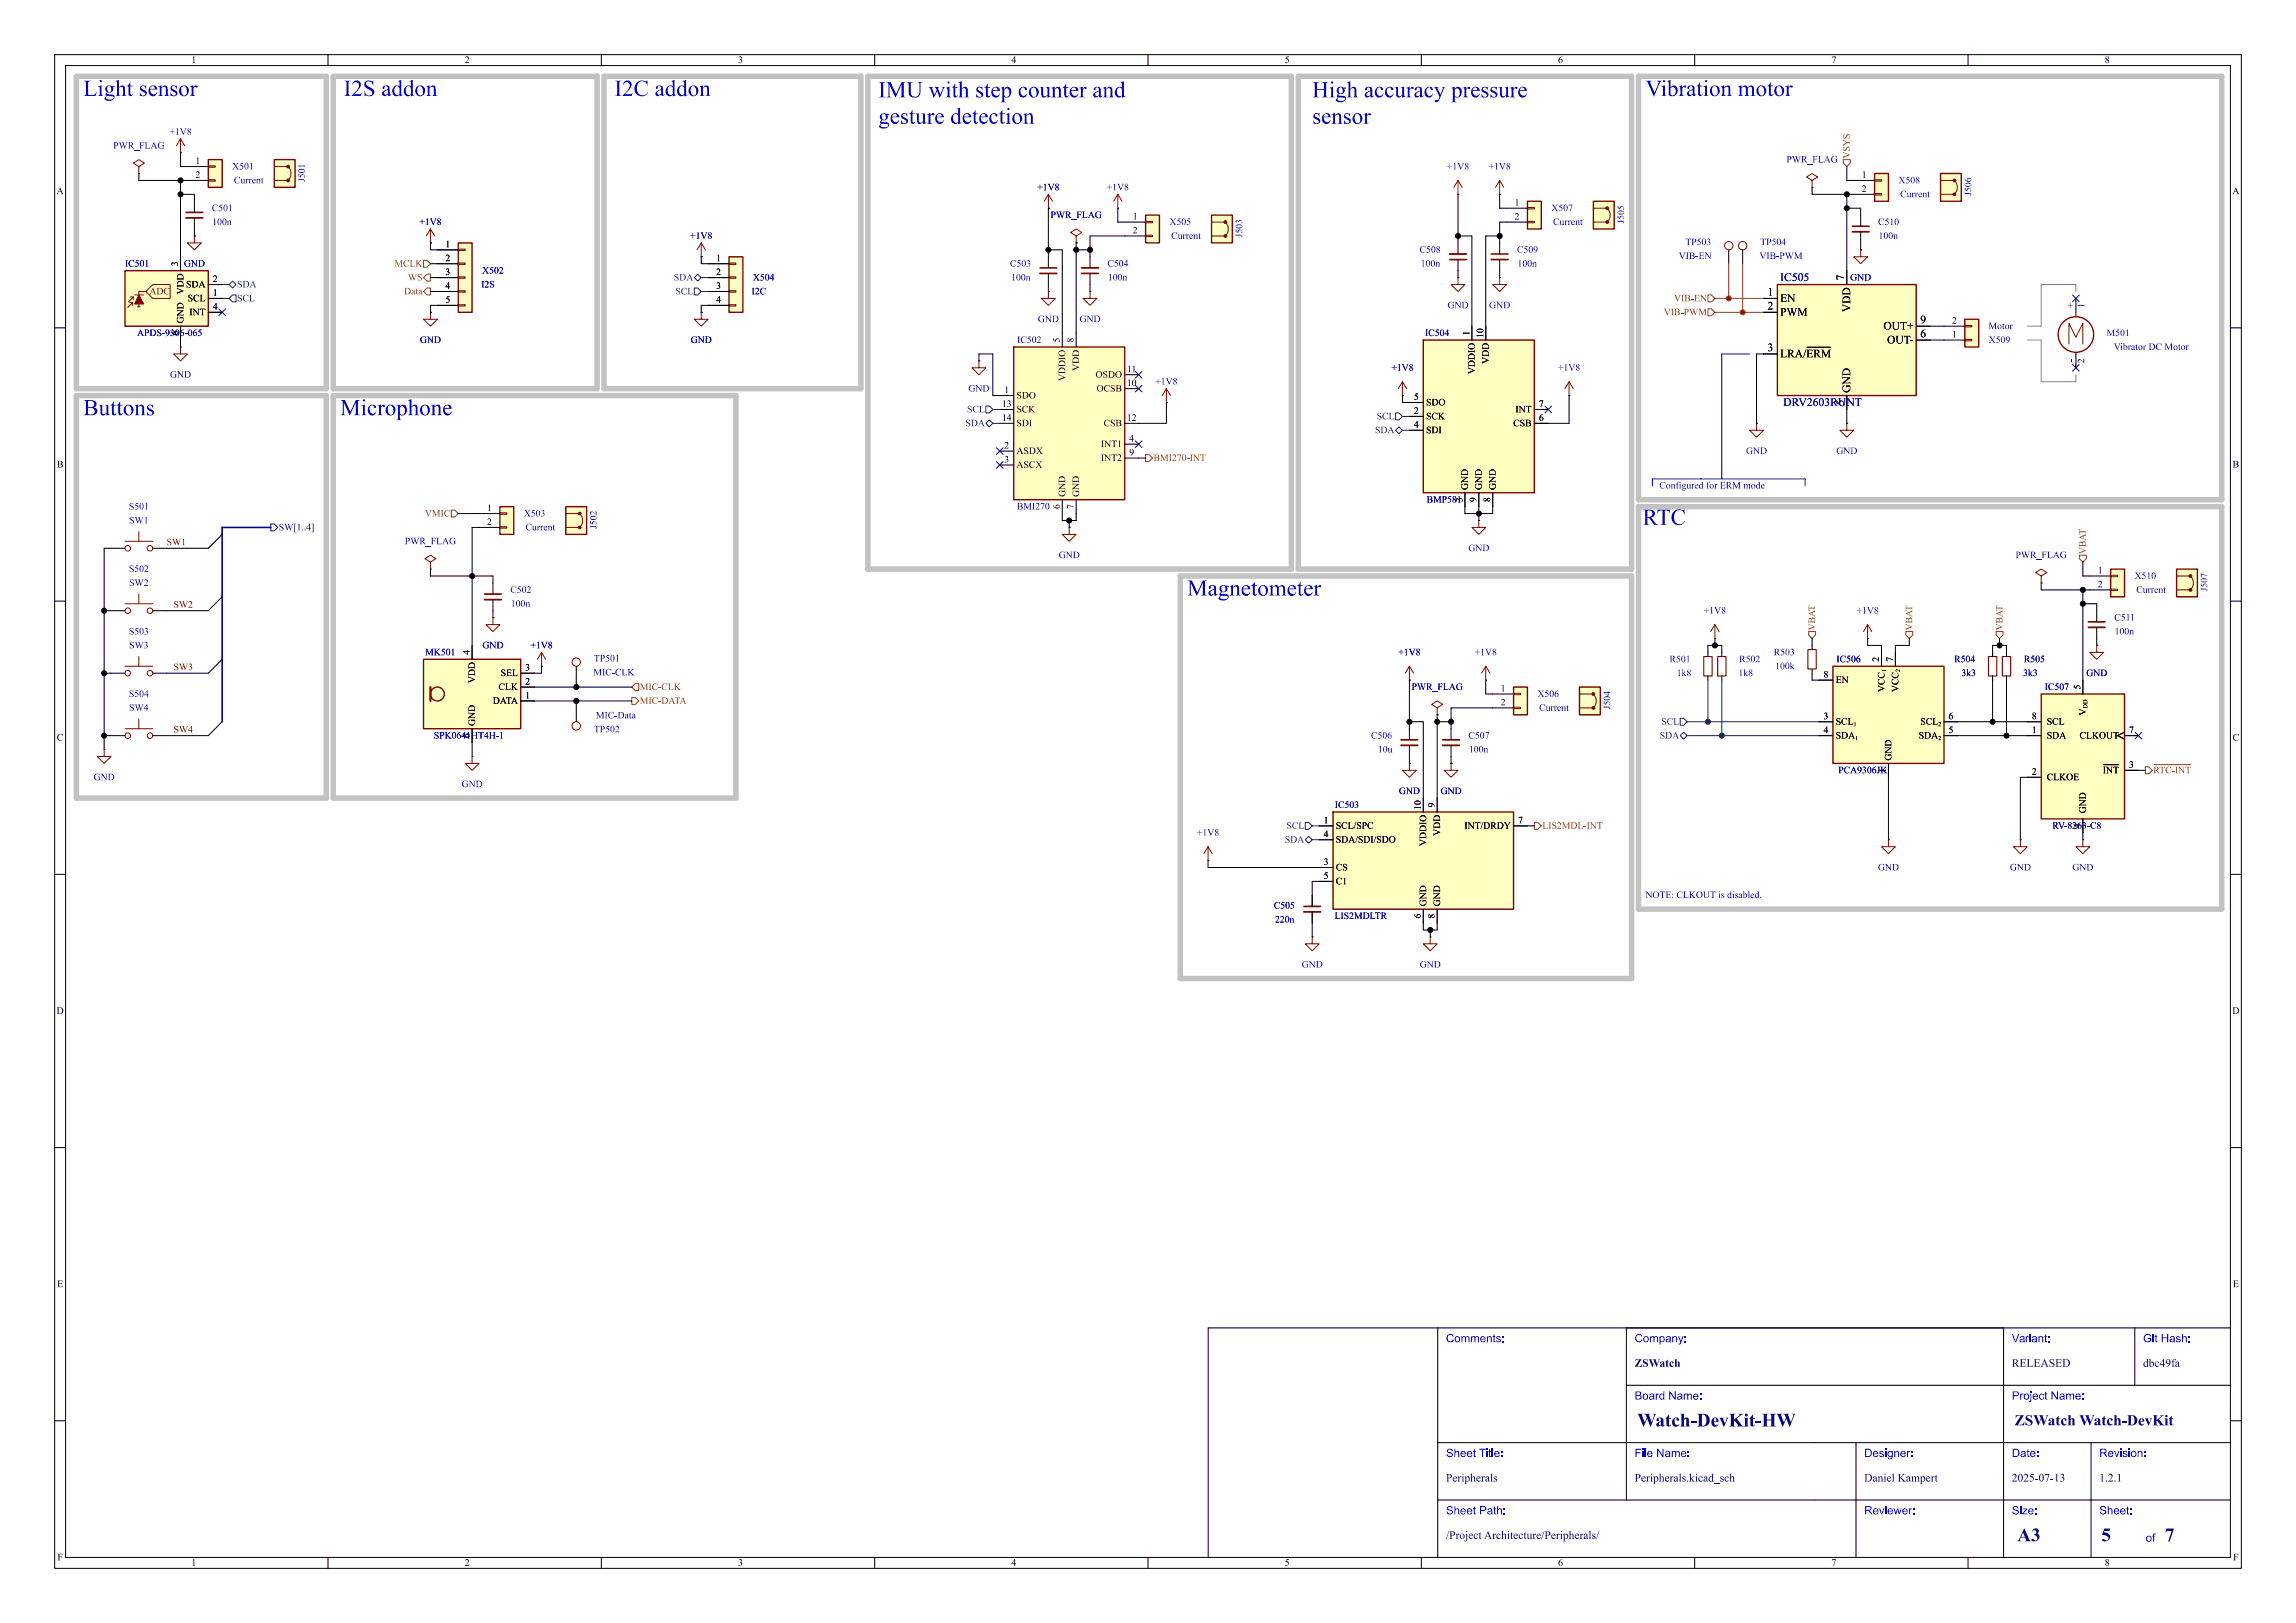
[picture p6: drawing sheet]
<svg xmlns="http://www.w3.org/2000/svg" width="420mm" height="297mm" viewBox="0 0 420 297" stroke-linecap="round" stroke-linejoin="round" font-family="sans-serif">
<defs><g id="words">
<g font-size="4.2" fill="#0000c2">
<text x="15.2" y="18.1">Light sensor</text>
<text x="62.9" y="18.1">I2Saddon</text>
<text x="112.4" y="18.1">I2C addon</text>
<text x="160.7" y="18.3">IMU with stepcounterand</text>
<text x="160.7" y="23.1">gesturedetection</text>
<text x="240" y="18.3">High accuracypressure</text>
<text x="240" y="23.1">sensor</text>
<text x="301" y="18.1">Vibrationmotor</text>
<text x="15.2" y="76.5">Buttons</text>
<text x="62.2" y="76.5">Microphone</text>
<text x="300.5" y="96.6">RTC</text>
<text x="217.2" y="109.5">Magnetometer</text>
</g>
<g font-size="3.5" fill="#00007f">
<text x="299.5" y="261.9">Watch-DevKit-HW</text>
<text x="369" y="282.9">A3</text>
<text x="384.4" y="282.9">5</text>
<text x="396" y="282.9">7</text>
</g>
<text font-size="2.8" fill="#00007f" x="368.5" y="261.6">ZSWatchWatch-DevKit</text>
<g font-size="2.1" fill="#0000c2">
<text x="325.6" y="52">IC505</text>
<text x="326.2" y="74.8">DRV2603RUNT</text>
</g>
<g font-size="2.1">
<text x="337.6" y="51.3" transform="rotate(-90 337.6 51.3)">7</text>
<text x="323.3" y="54.4">1</text>
<text x="323.3" y="56.9">2</text>
<text x="325.6" y="55.8">EN</text>
<text x="325.6" y="58.3">PWM</text>
<text x="339" y="57.1" transform="rotate(-90 339 57.1)">VDD</text>
<text x="351.3" y="59.4">9</text>
<text x="323.3" y="64.5">3</text>
<text x="325.6" y="65.9">LRA/~{ERM}</text>
<text x="344.5" y="60.9">OUT+</text>
<text x="345.2" y="63.4">OUT-</text>
<text x="351.3" y="62">6</text>
<text x="339" y="71.9" transform="rotate(-90 339 71.9)">GND</text>
<text x="337.6" y="74.2" transform="rotate(-90 337.6 74.2)">5</text>
</g>
<g font-size="2.1" fill="#00f">
<text x="264.5" y="246.2">Comments:</text>
<text x="299" y="246.2">Company:</text>
<text x="368" y="246.2">Variant:</text>
<text x="392" y="246.2">Git Hash:</text>
<text x="299" y="256.7">Board Name:</text>
<text x="368" y="256.7">Project Name:</text>
<text x="264.5" y="267.2">Sheet Title:</text>
<text x="299" y="267.2">File Name:</text>
<text x="341" y="267.2">Designer:</text>
<text x="368" y="267.2">Date:</text>
<text x="384" y="267.2">Revision:</text>
<text x="264.5" y="277.7">Sheet Path:</text>
<text x="341" y="277.7">Reviewer:</text>
<text x="368" y="277.7">Size:</text>
<text x="384" y="277.7">Sheet:</text>
<text x="392.5" y="282.7">of</text>
</g>
<g font-size="2.1" fill="#00007f">
<text x="299" y="250.7">ZSWatch</text>
<text x="368" y="250.7">RELEASED</text>
<text x="392" y="250.7">dbc49fa</text>
<text x="264.5" y="271.7">Peripherals</text>
<text x="299" y="271.7">Peripherals.kicad_sch</text>
<text x="341" y="271.7">DanielKampert</text>
<text x="368" y="271.7">2025-07-13</text>
<text x="384" y="271.7">1.2.1</text>
<text x="264.5" y="282.2">/ProjectArchitecture/Peripherals/</text>
</g>
<g font-size="1.8">
<text x="35" y="12">1</text>
<text x="85" y="12">2</text>
<text x="135" y="12">3</text>
<text x="185" y="12">4</text>
<text x="235" y="12">5</text>
<text x="285" y="12">6</text>
<text x="335" y="12">7</text>
<text x="385" y="12">8</text>
<text x="35.8" y="30.2">1</text>
<text x="35.8" y="32.8">2</text>
<text x="340.6" y="32.8">1</text>
<text x="340.6" y="35.3">2</text>
<text x="10.3" y="36">A</text>
<text x="207.2" y="40.4">1</text>
<text x="277.1" y="37.8">1</text>
<text x="277.1" y="40.4">2</text>
<text x="408.3" y="36">A</text>
<text x="81.5" y="45.5">1</text>
<text x="207.2" y="42.9">2</text>
<text x="32.8" y="48.7" transform="rotate(-90 32.8 48.7)">3</text>
<text x="34" y="53.9" transform="rotate(-90 34 53.9)">VDD</text>
<text x="34" y="53.1">SDA</text>
<text x="38.9" y="51.8">2</text>
<text x="81.5" y="48">2</text>
<text x="81.5" y="50.5">3</text>
<text x="81.5" y="53.1">4</text>
<text x="131" y="48">1</text>
<text x="131" y="50.5">2</text>
<text x="131" y="53.1">3</text>
<text x="34" y="59.2" transform="rotate(-90 34 59.2)">GND</text>
<text x="34.3" y="55.6">SCL</text>
<text x="34.6" y="58.1">INT</text>
<text x="38.9" y="54.4">1</text>
<text x="38.9" y="56.9">4</text>
<text x="81.5" y="55.6">5</text>
<text x="131" y="55.6">4</text>
<text x="357.1" y="59.4">2</text>
<text x="379.5" y="56.4" transform="rotate(-90 379.5 56.4)">+</text>
<text x="32.8" y="61.4" transform="rotate(-90 32.8 61.4)">6</text>
<text x="194.1" y="62.7" transform="rotate(-90 194.1 62.7)">5</text>
<text x="196.6" y="62.7" transform="rotate(-90 196.6 62.7)">8</text>
<text x="269" y="61.4" transform="rotate(-90 269 61.4)">1</text>
<text x="271.5" y="61.8" transform="rotate(-90 271.5 61.8)">10</text>
<text x="357.1" y="62">1</text>
<text x="195.3" y="69.7" transform="rotate(-90 195.3 69.7)">VDDIO</text>
<text x="197.8" y="67.9" transform="rotate(-90 197.8 67.9)">VDD</text>
<text x="200.4" y="69.6">OSDO</text>
<text x="206.1" y="70.9">10</text>
<text x="206.2" y="68.3">11</text>
<text x="270.2" y="68.5" transform="rotate(-90 270.2 68.5)">VDDIO</text>
<text x="272.8" y="66.6" transform="rotate(-90 272.8 66.6)">VDD</text>
<text x="379.5" y="66.3" transform="rotate(-90 379.5 66.3)">-</text>
<text x="183.3" y="74.7">13</text>
<text x="183.3" y="77.2">14</text>
<text x="183.7" y="72.1">1</text>
<text x="185.9" y="73.4">SDO</text>
<text x="185.9" y="75.9">SCK</text>
<text x="200.6" y="72.1">OCSB</text>
<text x="206.1" y="77.2">12</text>
<text x="258.6" y="73.4">5</text>
<text x="258.6" y="75.9">2</text>
<text x="260.9" y="74.6">SDO</text>
<text x="260.9" y="77.2">SCK</text>
<text x="277.2" y="75.9">INT</text>
<text x="281.5" y="74.7">7</text>
<text x="281.5" y="77.2">6</text>
<text x="183.7" y="82.3">2</text>
<text x="185.9" y="78.5">SDI</text>
<text x="185.9" y="83.5">ASDX</text>
<text x="201.4" y="82.3">INT1</text>
<text x="201.9" y="78.5">CSB</text>
<text x="206.6" y="81">4</text>
<text x="206.6" y="83.6">9</text>
<text x="258.6" y="78.5">4</text>
<text x="260.9" y="79.7">SDI</text>
<text x="276.8" y="78.5">CSB</text>
<text x="10.4" y="86">B</text>
<text x="183.7" y="84.8">3</text>
<text x="185.9" y="86.1">ASCX</text>
<text x="201.4" y="84.8">INT2</text>
<text x="269" y="89.7" transform="rotate(-90 269 89.7)">GND</text>
<text x="271.5" y="89.7" transform="rotate(-90 271.5 89.7)">GND</text>
<text x="274" y="89.7" transform="rotate(-90 274 89.7)">GND</text>
<text x="408.4" y="86">B</text>
<text x="89.1" y="93.7">1</text>
<text x="194.1" y="93.2" transform="rotate(-90 194.1 93.2)">6</text>
<text x="195.3" y="90.9" transform="rotate(-90 195.3 90.9)">GND</text>
<text x="196.6" y="93.2" transform="rotate(-90 196.6 93.2)">7</text>
<text x="197.8" y="90.9" transform="rotate(-90 197.8 90.9)">GND</text>
<text x="267.7" y="91.9" transform="rotate(-90 267.7 91.9)">3</text>
<text x="270.3" y="91.9" transform="rotate(-90 270.3 91.9)">9</text>
<text x="272.8" y="91.9" transform="rotate(-90 272.8 91.9)">8</text>
<text x="89.1" y="96.3">2</text>
<text x="383.7" y="105.2">1</text>
<text x="383.7" y="107.7">2</text>
<text x="86.1" y="119.8" transform="rotate(-90 86.1 119.8)">4</text>
<text x="87.3" y="125" transform="rotate(-90 87.3 125)">VDD</text>
<text x="91.6" y="124.2">SEL</text>
<text x="96.1" y="122.9">3</text>
<text x="96.1" y="125.5">2</text>
<text x="333.6" y="124.2">8</text>
<text x="335.8" y="125.4">EN</text>
<text x="343.9" y="121.1" transform="rotate(-90 343.9 121.1)">2</text>
<text x="346.5" y="121.1" transform="rotate(-90 346.5 121.1)">7</text>
<text x="90.1" y="129.3">DATA</text>
<text x="91.2" y="126.7">CLK</text>
<text x="96.1" y="128">1</text>
<text x="274.5" y="126.7">1</text>
<text x="274.5" y="129.3">2</text>
<text x="333.6" y="131.8">3</text>
<text x="345.2" y="126.6" transform="rotate(-90 345.2 126.6)">VCC_{1}</text>
<text x="347.7" y="126.6" transform="rotate(-90 347.7 126.6)">VCC_{2}</text>
<text x="356.4" y="131.8">6</text>
<text x="371.7" y="131.8">8</text>
<text x="380.7" y="126.2" transform="rotate(-90 380.7 126.2)">5</text>
<text x="382" y="130.9" transform="rotate(-90 382 130.9)">V_{DD}</text>
<text x="10.4" y="136">C</text>
<text x="86.1" y="135.1" transform="rotate(-90 86.1 135.1)">6</text>
<text x="87.3" y="132.8" transform="rotate(-90 87.3 132.8)">GND</text>
<text x="333.6" y="134.4">4</text>
<text x="335.8" y="133.1">SCL_{1}</text>
<text x="335.8" y="135.6">SDA_{1}</text>
<text x="351" y="135.6">SDA_{2}</text>
<text x="351.3" y="133.1">SCL_{2}</text>
<text x="356.4" y="134.4">5</text>
<text x="371.7" y="134.4">1</text>
<text x="374.4" y="133.1">SCL</text>
<text x="374.4" y="135.6">SDA</text>
<text x="380.4" y="135.6">CLKOUT</text>
<text x="389.4" y="134.4">7</text>
<text x="408.4" y="136">C</text>
<text x="345.2" y="141.4" transform="rotate(-90 345.2 141.4)">1</text>
<text x="346.4" y="139.2" transform="rotate(-90 346.4 139.2)">GND</text>
<text x="371.7" y="142">2</text>
<text x="374.4" y="143.2">CLKOE</text>
<text x="384.6" y="142">~{INT}</text>
<text x="389.4" y="140.7">3</text>
<text x="260.1" y="148.2" transform="rotate(-90 260.1 148.2)">10</text>
<text x="262.6" y="147.8" transform="rotate(-90 262.6 147.8)">9</text>
<text x="382" y="148.8" transform="rotate(-90 382 148.8)">GND</text>
<text x="242.1" y="150.9">1</text>
<text x="242.1" y="153.4">4</text>
<text x="244.3" y="152.1">SCL/SPC</text>
<text x="244.3" y="154.7">SDA/SDI/SDO</text>
<text x="261.3" y="154.8" transform="rotate(-90 261.3 154.8)">VDDIO</text>
<text x="263.9" y="152.9" transform="rotate(-90 263.9 152.9)">VDD</text>
<text x="267.9" y="152.1">INT/DRDY</text>
<text x="277.7" y="150.9">7</text>
<text x="380.7" y="151.6" transform="rotate(-90 380.7 151.6)">4</text>
<text x="242.1" y="158.5">3</text>
<text x="242.1" y="161">5</text>
<text x="244.3" y="159.7">CS</text>
<text x="244.3" y="162.3">C1</text>
<text x="261.3" y="165.9" transform="rotate(-90 261.3 165.9)">GND</text>
<text x="263.9" y="165.9" transform="rotate(-90 263.9 165.9)">GND</text>
<text x="260.1" y="168.1" transform="rotate(-90 260.1 168.1)">6</text>
<text x="262.6" y="168.1" transform="rotate(-90 262.6 168.1)">8</text>
<text x="10.3" y="186">D</text>
<text x="408.3" y="186">D</text>
<text x="10.4" y="236">E</text>
<text x="408.4" y="236">E</text>
<text x="10.5" y="286">F</text>
<text x="35" y="287">1</text>
<text x="85" y="287">2</text>
<text x="135" y="287">3</text>
<text x="185" y="287">4</text>
<text x="235" y="287">5</text>
<text x="285" y="287">6</text>
<text x="335" y="287">7</text>
<text x="385" y="287">8</text>
<text x="408.5" y="286">F</text>
</g>
<g font-size="1.8" fill="#0000c2">
<text x="20.7" y="27.7">PWR_FLAG</text>
<text x="31" y="25.1">+1V8</text>
<text x="42.5" y="31.5">X501</text>
<text x="42.8" y="34">Current</text>
<text x="56.2" y="33.3" transform="rotate(-90 56.2 33.3)">J501</text>
<text x="189.7" y="35.3">+1V8</text>
<text x="202.4" y="35.3">+1V8</text>
<text x="264.7" y="31.5">+1V8</text>
<text x="272.3" y="31.5">+1V8</text>
<text x="326.8" y="30.2">PWR_FLAG</text>
<text x="347.3" y="34">X508</text>
<text x="361" y="35.8" transform="rotate(-90 361 35.8)">J506</text>
<text x="38.7" y="39.1">C501</text>
<text x="38.8" y="41.6">100n</text>
<text x="76.7" y="41.6">+1V8</text>
<text x="192.2" y="40.4">PWR_FLAG</text>
<text x="213.9" y="41.6">X505</text>
<text x="283.8" y="39.1">X507</text>
<text x="284.1" y="41.6">Current</text>
<text x="297.5" y="40.9" transform="rotate(-90 297.5 40.9)">J505</text>
<text x="343.5" y="41.6">C510</text>
<text x="347.6" y="36.5">Current</text>
<text x="126.2" y="44.2">+1V8</text>
<text x="214.2" y="44.2">Current</text>
<text x="227.7" y="43.5" transform="rotate(-90 227.7 43.5)">J503</text>
<text x="259.7" y="46.7">C508</text>
<text x="277.5" y="46.7">C509</text>
<text x="307.1" y="47.9">VIB-EN</text>
<text x="308.3" y="45.3">TP503</text>
<text x="321.8" y="47.9">VIB-PWM</text>
<text x="322" y="45.3">TP504</text>
<text x="343.6" y="44.2">100n</text>
<text x="22.9" y="49.2">IC501</text>
<text x="33.6" y="49.2">GND</text>
<text x="88" y="53.1">I2S</text>
<text x="88.2" y="50.5">X502</text>
<text x="137.7" y="51.8">X504</text>
<text x="184.7" y="49.3">C503</text>
<text x="185" y="51.8">100n</text>
<text x="202.6" y="49.2">C504</text>
<text x="202.7" y="51.8">100n</text>
<text x="259.9" y="49.2">100n</text>
<text x="277.6" y="49.3">100n</text>
<text x="338.4" y="51.8">GND</text>
<text x="137.5" y="54.3">I2C</text>
<text x="189.8" y="59.4">GND</text>
<text x="197.5" y="59.4">GND</text>
<text x="264.8" y="56.9">GND</text>
<text x="272.4" y="56.9">GND</text>
<text x="25.1" y="61.9">APDS-9306-065</text>
<text x="76.8" y="63.2">GND</text>
<text x="126.3" y="63.2">GND</text>
<text x="186.1" y="63.2">IC502</text>
<text x="260.7" y="61.9">IC504</text>
<text x="363.7" y="60.7">Motor</text>
<text x="363.8" y="63.2">X509</text>
<text x="385.3" y="61.9">M501</text>
<text x="386.7" y="64.5">VibratorDC Motor</text>
<text x="31.1" y="69.6">GND</text>
<text x="211.3" y="70.8">+1V8</text>
<text x="254.5" y="68.3">+1V8</text>
<text x="285" y="68.3">+1V8</text>
<text x="177.1" y="72.1">GND</text>
<text x="319.4" y="83.5">GND</text>
<text x="335.9" y="83.5">GND</text>
<text x="303.5" y="89.6">Configuredfor ERM mode</text>
<text x="23.6" y="93.7">S501</text>
<text x="95.8" y="95">X503</text>
<text x="186" y="93.7">BMI270</text>
<text x="261" y="92.4">BMP581</text>
<text x="23.6" y="96.2">SW1</text>
<text x="74.1" y="100">PWR_FLAG</text>
<text x="96.1" y="97.5">Current</text>
<text x="109.6" y="96.8" transform="rotate(-90 109.6 96.8)">J502</text>
<text x="268.6" y="101.3">GND</text>
<text x="23.6" y="105.1">S502</text>
<text x="23.6" y="107.7">SW2</text>
<text x="193.7" y="102.6">GND</text>
<text x="368.7" y="102.6">PWR_FLAG</text>
<text x="390.4" y="106.4">X510</text>
<text x="93.3" y="108.9">C502</text>
<text x="93.4" y="111.5">100n</text>
<text x="311.7" y="112.7">+1V8</text>
<text x="339.6" y="112.7">+1V8</text>
<text x="390.8" y="108.9">Current</text>
<text x="404.2" y="108.2" transform="rotate(-90 404.2 108.2)">J507</text>
<text x="23.6" y="116.6">S503</text>
<text x="23.6" y="119.1">SW3</text>
<text x="88.2" y="119.1">GND</text>
<text x="97" y="119.1">+1V8</text>
<text x="386.7" y="114">C511</text>
<text x="386.8" y="116.6">100n</text>
<text x="77.8" y="120.4">MK501</text>
<text x="108.5" y="124.1">MIC-CLK</text>
<text x="108.6" y="121.5">TP501</text>
<text x="255.8" y="120.4">+1V8</text>
<text x="269.7" y="120.4">+1V8</text>
<text x="305.4" y="121.6">R501</text>
<text x="306.7" y="124.2">1k8</text>
<text x="318" y="124.2">1k8</text>
<text x="318.1" y="121.6">R502</text>
<text x="324.4" y="120.4">R503</text>
<text x="324.7" y="122.9">100k</text>
<text x="335.9" y="121.6">IC506</text>
<text x="357.5" y="121.6">R504</text>
<text x="358.8" y="124.2">3k3</text>
<text x="370.1" y="124.2">3k3</text>
<text x="370.2" y="121.6">R505</text>
<text x="381.6" y="124.2">GND</text>
<text x="23.6" y="128">S504</text>
<text x="23.6" y="130.5">SW4</text>
<text x="109" y="131.9">MIC-Data</text>
<text x="258.2" y="126.7">PWR_FLAG</text>
<text x="281.2" y="128">X506</text>
<text x="281.5" y="130.5">Current</text>
<text x="295" y="129.8" transform="rotate(-90 295 129.8)">J504</text>
<text x="374" y="126.7">IC507</text>
<text x="79.3" y="135.6">SPK0641HT4H-1</text>
<text x="108.6" y="134.5">TP502</text>
<text x="250.8" y="135.6">C506</text>
<text x="268.6" y="135.6">C507</text>
<text x="17.1" y="143.2">GND</text>
<text x="252" y="138.2">10u</text>
<text x="268.7" y="138.2">100n</text>
<text x="336.3" y="142">PCA9306JK</text>
<text x="84.4" y="144.5">GND</text>
<text x="244.2" y="148.3">IC503</text>
<text x="255.9" y="145.8">GND</text>
<text x="263.5" y="145.8">GND</text>
<text x="218.9" y="153.4">+1V8</text>
<text x="375.4" y="152.1">RV-8263-C8</text>
<text x="343.5" y="159.7">GND</text>
<text x="367.6" y="159.7">GND</text>
<text x="379.1" y="159.7">GND</text>
<text x="233" y="166.7">C505</text>
<text x="301" y="164.5">NOTE:CLKOUT is disabled.</text>
<text x="233.2" y="169.3">220n</text>
<text x="244.1" y="168.6">LIS2MDLTR</text>
<text x="238.1" y="177.5">GND</text>
<text x="259.7" y="177.5">GND</text>
</g>
<g font-size="1.8" fill="#725600">
<text x="338.8" y="29" transform="rotate(-90 338.8 29)">VSYS</text>
<text x="72.1" y="49.2">MCLK</text>
<text x="74.6" y="51.8">WS</text>
<text x="73.9" y="54.3">Data</text>
<text x="211" y="84.8">BMI270-INT</text>
<text x="77.7" y="95">VMIC</text>
<text x="382" y="101.4" transform="rotate(-90 382 101.4)">VBAT</text>
<text x="332.5" y="115.4" transform="rotate(-90 332.5 115.4)">VBAT</text>
<text x="350.2" y="115.4" transform="rotate(-90 350.2 115.4)">VBAT</text>
<text x="366.7" y="115.4" transform="rotate(-90 366.7 115.4)">VBAT</text>
<text x="117" y="126.7">MIC-CLK</text>
<text x="117" y="129.3">MIC-DATA</text>
<text x="393.9" y="142">~{RTC-INT}</text>
<text x="282.1" y="152.1">LIS2MDL-INT</text>
</g>
<g font-size="1.8" fill="#004848">
<text x="43.4" y="53.1">SDA</text>
<text x="123.3" y="51.8">SDA</text>
<text x="43.4" y="55.6">SCL</text>
<text x="123.6" y="54.3">SCL</text>
<text x="176.9" y="75.9">SCL</text>
<text x="251.8" y="77.2">SCL</text>
<text x="176.6" y="78.5">SDA</text>
<text x="251.5" y="79.7">SDA</text>
<text x="303.6" y="135.6">SDA</text>
<text x="303.9" y="133.1">SCL</text>
<text x="235" y="154.7">SDA</text>
<text x="235.3" y="152.1">SCL</text>
</g>
<g font-size="1.8" fill="#840000">
<text x="27.3" y="54.3">ADC</text>
<text x="30.5" y="100">SW1</text>
<text x="31.7" y="111.4">SW2</text>
<text x="31.7" y="122.8">SW3</text>
<text x="31.7" y="134.3">SW4</text>
</g>
<g font-size="1.8" fill="#804d00">
<text x="304.3" y="58.1">VIB-PWM</text>
<text x="306.2" y="55.6">VIB-EN</text>
</g>
<text font-size="1.8" fill="#000084" x="51" y="97.5">SW[1..4]</text>
</g></defs>
<g fill="none" stroke="#000" stroke-width=".18">
<path d="M10 10h400v277h-400zM12 12h396v273h-396zM60 10v2M110 10v2M160 10v2M210 10v2M260 10v2M310 10v2M360 10v2M10 60h2M408 60h2M10 110h2"/>
<path d="M408 110h2M19 137.2h.1M10 160h2M408 160h2M10 210h2M408 210h2M263 243v42M297.5 253.5h110.5M297.5 243v31.5M366.5 243v42M390.5 243v10.5M408 243h-187v42"/>
<path d="M10 260h2M263 274.5h145M263 264h145M339.5 264v21M382.5 264v21M408 260h2M60 285v2M110 285v2M160 285v2M210 285v2M260 285v2M310 285v2"/>
<path d="M360 285v2"/>
</g>
<path d="M19 137.2v1.2h1.3l-1.3 1.3-1.2-1.3h1.2" fill="none" stroke="#840000" stroke-width=".18"/>
<path d="M133.3 47h2.6v10.2h-2.6z" fill="#ffffc2"/>
<path d="M133.3 47h2.6v10.2h-2.6z" fill="none" stroke="#840000" stroke-width=".25"/>
<path d="M133.3 48.1h1.3v.3h-1.3zM133.3 50.7h1.3v.2h-1.3zM133.3 53.2h1.3v.3h-1.3zM133.3 55.8h1.3v.2h-1.3z" fill="none" stroke="#840000" stroke-width=".18"/>
<path d="M129.5 48.3h3.8M129.5 50.8h3.8M129.5 53.3h3.8M129.5 55.9h3.8" fill="none" stroke="#000" stroke-width=".18"/>
<path d="M355 31.8h3.8v5h-3.8z" fill="#ffffc2"/>
<path d="M355 33h2.5a1.79 1.79 0 0 1 0 2.6h-2.5" fill="none" stroke="#840000" stroke-width=".18"/>
<path d="M355 31.8h3.8v5h-3.8z" fill="none" stroke="#840000" stroke-width=".25"/>
<g fill="#840000" stroke="#840000" stroke-width=".18">
<circle cx="357.5" cy="35.6" r=".25"/>
<circle cx="357.5" cy="33" r=".25"/>
</g>
<path d="M342.9 31.8h2.5v5h-2.5z" fill="#ffffc2"/>
<path d="M342.9 31.8h2.5v5h-2.5z" fill="none" stroke="#840000" stroke-width=".25"/>
<g fill="none" stroke="#840000" stroke-width=".18">
<path d="M331.5 33l1-.6-1-.6-1 .6 1 .6v1.3M342.9 32.9h1.3v.2h-1.3zM342.9 35.4h1.3v.3h-1.3zM321.3 77.5v1.2h1.3l-1.3 1.3-1.3-1.3h1.3"/>
<circle cx="316.2" cy="45" r=".76"/>
<circle cx="318.8" cy="45" r=".76"/>
</g>
<path d="M331.5 34.3h.1M339.1 33h3.8M339.1 35.6h3.8M340.4 39.4v2M316.2 45.7v2.6M318.8 45.7v2.6M340.4 42.4v2.1M321.3 77.5h.1" fill="none" stroke="#000" stroke-width=".18"/>
<path d="M338.8 41.4h3.1" fill="none" stroke="#840000" stroke-width=".3"/>
<path d="M338.8 42.4h3.1" fill="none" stroke="#840000" stroke-width=".33"/>
<path d="M325.1 52.1h25.4v20.3h-25.4z" fill="#ffffc2"/>
<path d="M325.1 52.1h25.4v20.3h-25.4z" fill="none" stroke="#840000" stroke-width=".25"/>
<path d="M322.6 54.6h2.5M322.6 57.2h2.5M337.8 49.5v2.6M350.5 59.7h2.6M322.6 64.8h2.5M330.6 63.5h4.2M337.8 77.5h.1M337.8 72.4v2.5M350.5 62.2h2.6" fill="none" stroke="#000" stroke-width=".18"/>
<path d="M337.8 77.5v1.2h1.3l-1.3 1.3-1.3-1.3h1.3" fill="none" stroke="#840000" stroke-width=".18"/>
<path d="M359.4 58.4h2.5v5.1h-2.5z" fill="#ffffc2"/>
<g fill="none" stroke="#840000" stroke-width=".25">
<path d="M359.4 58.4h2.5v5.1h-2.5z"/>
<circle cx="379.7" cy="61.2" r="3.3"/>
</g>
<g fill="none" stroke="#840000" stroke-width=".18">
<path d="M340.4 45.7v1.3h1.2l-1.2 1.3-1.3-1.3h1.3M359.4 59.6h1.3v.2h-1.3zM379.7 57.2v.8M359.4 62.1h1.3v.3h-1.3zM378.5 63v-3.8l1.2 2.5 1.3-2.5v3.8M379.7 64.5v.4M379.7 66.8v.5M22.9 99.1h5M25.4 97.3v1.8M22.9 110.5h5M25.4 108.7v1.8M313.7 114.3l-.8 1.3"/>
<path d="M313.7 114.3l.8 1.3M313.7 114.3v2.5M22.9 121.9h5M22.9 133.4h5M25.4 120.1v1.8M25.4 131.6v1.8M345.4 153.7v1.2h1.3l-1.3 1.3-1.2-1.3h1.2"/>
<circle cx="23.4" cy="111.8" r=".51"/>
<circle cx="23.4" cy="100.3" r=".51"/>
<circle cx="27.4" cy="111.8" r=".51"/>
<circle cx="27.4" cy="100.3" r=".51"/>
<circle cx="23.4" cy="123.2" r=".51"/>
<circle cx="23.4" cy="134.6" r=".51"/>
<circle cx="27.4" cy="123.2" r=".51"/>
<circle cx="27.4" cy="134.6" r=".51"/>
</g>
<g fill="none" stroke="#000" stroke-width=".18">
<path d="M340.4 45.7h.1M355.6 59.7h3.8M379.7 54.6v2.6M355.6 62.2h3.8M379.7 64.8v2.5M20.3 111.8h2.6M20.3 100.3h2.6M27.9 111.8h2.6M27.9 100.3h2.6M312.4 119.4v.7M313.7 116.8h.1M315 119.4v.7"/>
<path d="M20.3 123.2h2.6M20.3 134.6h2.6M27.9 123.2h2.6M27.9 134.6h2.6M312.4 123.7v.8M315 123.7v.8M345.4 153.7h.1"/>
</g>
<path d="M380.1 55.8h1l.2-.1v.4l-.2-.2h-.7l-.2 .1v.1zM380.1 65.8h.4l.6 .5-.1-.6 .3 .1-.1 .6a.74 .74 0 0 0-.9-.4l-.1 .2 .2 .2-.3-.2z" fill="#000"/>
<path d="M311.7 120.1h1.5v3.6h-1.5zM314.2 120.1h1.5v3.6h-1.5z" fill="none" stroke="#840000" stroke-width=".2"/>
<path d="M335.3 121.9h20.3v17.8h-20.3z" fill="#ffffc2"/>
<path d="M335.3 121.9h20.3v17.8h-20.3z" fill="none" stroke="#840000" stroke-width=".25"/>
<path d="M213.4 73.7h.1M331.5 118.1v.8M331.5 122.4v.8M332.7 124.5h2.6M332.7 132.1h2.6M332.7 134.6h2.6M345.4 139.7v2.5" fill="none" stroke="#000" stroke-width=".18"/>
<path d="M330.7 118.9h1.5v3.5h-1.5z" fill="none" stroke="#840000" stroke-width=".2"/>
<path d="M213.4 71.1l-.8 1.3M213.4 71.1l.7 1.3M213.4 71.1v2.6" fill="none" stroke="#840000" stroke-width=".18"/>
<path d="M221.6 39.4h3.8v5.1h-3.8z" fill="#ffffc2"/>
<path d="M221.6 40.6h2.6a1.79 1.79 0 0 1 0 2.6h-2.6" fill="none" stroke="#840000" stroke-width=".18"/>
<path d="M221.6 39.4h3.8v5.1h-3.8z" fill="none" stroke="#840000" stroke-width=".25"/>
<g fill="#840000" stroke="#840000" stroke-width=".18">
<circle cx="224.2" cy="43.2" r=".25"/>
<circle cx="224.2" cy="40.6" r=".25"/>
</g>
<path d="M91.4 92.7h2.6v5.1h-2.6z" fill="#ffffc2"/>
<path d="M91.4 92.7h2.6v5.1h-2.6z" fill="none" stroke="#840000" stroke-width=".25"/>
<path d="M91.4 93.9h1.3v.2h-1.3zM91.4 96.4h1.3v.2h-1.3z" fill="none" stroke="#840000" stroke-width=".18"/>
<path d="M87.6 94h3.8M87.6 96.5h3.8" fill="none" stroke="#000" stroke-width=".18"/>
<path d="M103.5 92.7h3.8v5.1h-3.8z" fill="#ffffc2"/>
<path d="M103.5 94h2.5a1.79 1.79 0 0 1 0 2.5h-2.5M78.7 102.9l1.1-.7-1.1-.6-1 .6 1 .7v1.2" fill="none" stroke="#840000" stroke-width=".18"/>
<path d="M103.5 92.7h3.8v5.1h-3.8z" fill="none" stroke="#840000" stroke-width=".25"/>
<g fill="#840000" stroke="#840000" stroke-width=".18">
<circle cx="106" cy="96.5" r=".25"/>
<circle cx="106" cy="94" r=".25"/>
</g>
<path d="M78.7 104.1h.1" fill="none" stroke="#000" stroke-width=".18"/>
<path d="M83.8 44.5h2.6v12.7h-2.6z" fill="#ffffc2"/>
<path d="M83.8 44.5h2.6v12.7h-2.6z" fill="none" stroke="#840000" stroke-width=".25"/>
<path d="M78.7 57.2v1.2h1.3l-1.3 1.3-1.2-1.3h1.2M78.7 41.9l-.7 1.3M78.7 41.9l.8 1.3M78.7 41.9v2.6M83.8 45.6h1.3v.2h-1.3zM83.8 48.1h1.3v.3h-1.3zM83.8 50.7h1.3v.2h-1.3zM83.8 53.2h1.3v.3h-1.3zM83.8 55.8h1.3v.2h-1.3zM33 63.5v1.3h1.3l-1.3 1.2-1.3-1.2h1.3" fill="none" stroke="#840000" stroke-width=".18"/>
<path d="M78.7 57.2h.1M78.7 44.5h.1M80 45.7h3.8M80 48.3h3.8M80 50.8h3.8M80 53.3h3.8M80 55.9h3.8M33 63.5h.1" fill="none" stroke="#000" stroke-width=".18"/>
<path d="M50.2 29.2h3.8v5.1h-3.8z" fill="#ffffc2"/>
<path d="M50.2 30.5h2.5a1.79 1.79 0 0 1 0 2.5h-2.5" fill="none" stroke="#840000" stroke-width=".18"/>
<path d="M50.2 29.2h3.8v5.1h-3.8z" fill="none" stroke="#840000" stroke-width=".25"/>
<g fill="#840000" stroke="#840000" stroke-width=".18">
<circle cx="52.7" cy="33" r=".25"/>
<circle cx="52.7" cy="30.5" r=".25"/>
</g>
<path d="M38.1 29.2h2.5v5.1h-2.5z" fill="#ffffc2"/>
<path d="M38.1 29.2h2.5v5.1h-2.5z" fill="none" stroke="#840000" stroke-width=".25"/>
<path d="M38.1 30.4h1.3v.2h-1.3zM38.1 32.9h1.3v.2h-1.3z" fill="none" stroke="#840000" stroke-width=".18"/>
<path d="M34.3 30.5h3.8M34.3 33h3.8M35.6 36.8v2.1M35.6 39.9v2" fill="none" stroke="#000" stroke-width=".18"/>
<path d="M34 38.9h3.1" fill="none" stroke="#840000" stroke-width=".3"/>
<path d="M34 39.9h3.1" fill="none" stroke="#840000" stroke-width=".33"/>
<path d="M22.9 49.5h15.2v10.2h-15.2z" fill="#ffffc2"/>
<g fill="none" stroke="#840000" stroke-width=".18">
<path d="M25.4 30.5l1-.7-1-.6-1 .6 1 .7v1.3M33 25.4l-.7 1.3M33 25.4l.8 1.3M33 25.4v2.5M23.7 55.4h.6M23.9 54.4h.5M24.3 55.4l-.9 .9M24.3 55.4v.5M24.4 54.4l-.9 .8M24.4 54.4v.5M24.6 54h1.7M25.1 56.1h.6"/>
<path d="M26.7 53.3l1.2-1.2h3.2v2.5h-3.2zM26.7 53.3h-1.3v2.8M35.6 43.2v1.3h1.2l-1.2 1.2-1.3-1.2h1.3M341.6 114.3l-.7 1.3M341.6 114.3l.8 1.3M341.6 114.3v2.5M373.4 105.4l1-.6-1-.7-1 .7 1 .6v1.3M271.8 121.9l-.8 1.3M271.8 121.9l.7 1.3M271.8 121.9v2.6"/>
</g>
<path d="M22.9 49.5h15.2v10.2h-15.2z" fill="none" stroke="#840000" stroke-width=".25"/>
<path d="M25.4 54l.9 1.6h-1.7z" fill="#840000" stroke="#840000" stroke-width=".18"/>
<g fill="none" stroke="#000" stroke-width=".18">
<path d="M25.4 31.8h.1M33 27.9h.1M33 47v2.5M33 59.7v2.5M35.6 43.2h.1M38.1 52.1h2.5M38.1 54.6h2.5M38.1 57.2h2.5M341.6 116.8h.1M364.5 119.4v.7M367 119.4v.7M373.4 106.7h.1"/>
<path d="M271.8 124.5h.1M364.5 123.7v.8M367 123.7v.8"/>
</g>
<path d="M363.7 120.1h1.6v3.6h-1.6zM366.3 120.1h1.5v3.6h-1.5z" fill="none" stroke="#840000" stroke-width=".2"/>
<path d="M373.4 127h15.2v22.9h-15.2z" fill="#ffffc2"/>
<path d="M373.4 127h15.2v22.9h-15.2z" fill="none" stroke="#840000" stroke-width=".25"/>
<g fill="none" stroke="#000" stroke-width=".18">
<path d="M90.2 113h.1M90.2 106.7v2M90.2 109.7v2.1M370.8 132.1h2.6M370.8 134.6h2.6M381 124.5v2.5M384.8 139.9h2.7M388.6 134l-1.3 .6 1.3 .7M388.6 134.6h2.6M369.6 153.7h.1M370.8 142.2h2.6M381 153.7h.1"/>
<path d="M381 149.9v2.5M388.6 141h2.6"/>
</g>
<path d="M90.2 113v1.3h1.2l-1.2 1.3-1.3-1.3h1.3M369.6 153.7v1.2h1.2l-1.2 1.3-1.3-1.3h1.3M381 153.7v1.2h1.3l-1.3 1.3-1.3-1.3h1.3" fill="none" stroke="#840000" stroke-width=".18"/>
<path d="M88.6 108.7h3.1" fill="none" stroke="#840000" stroke-width=".3"/>
<path d="M88.6 109.7h3.1" fill="none" stroke="#840000" stroke-width=".33"/>
<path d="M398.1 104.1h3.9v5.1h-3.9z" fill="#ffffc2"/>
<path d="M398.1 105.4h2.6a1.79 1.79 0 0 1 0 2.6h-2.6" fill="none" stroke="#840000" stroke-width=".18"/>
<path d="M398.1 104.1h3.9v5.1h-3.9z" fill="none" stroke="#840000" stroke-width=".25"/>
<g fill="#840000" stroke="#840000" stroke-width=".18">
<circle cx="400.7" cy="107.9" r=".25"/>
<circle cx="400.7" cy="105.4" r=".25"/>
</g>
<path d="M77.5 120.7h17.7v12.7h-17.7z" fill="#ffffc2"/>
<g fill="none" stroke="#840000" stroke-width=".25">
<path d="M77.5 120.7h17.7v12.7h-17.7z"/>
<circle cx="80" cy="127" r="1.27"/>
</g>
<path d="M78.7 125.7v2.6" fill="none" stroke="#840000" stroke-width=".38"/>
<path d="M86.4 118.1v2.6M383.5 111.8v2M383.5 114.8v2M86.4 133.4v2.5M95.2 123.2h2.6M95.2 125.7h2.6M95.2 128.3h2.6M99.1 121.9h.1" fill="none" stroke="#000" stroke-width=".18"/>
<path d="M99.1 119.4l-.8 1.3M99.1 119.4l.7 1.3M99.1 119.4v2.5" fill="none" stroke="#840000" stroke-width=".18"/>
<path d="M382 113.8h3.1" fill="none" stroke="#840000" stroke-width=".3"/>
<path d="M382 114.8h3.1" fill="none" stroke="#840000" stroke-width=".33"/>
<path d="M386.1 104.1h2.5v5.1h-2.5z" fill="#ffffc2"/>
<path d="M386.1 104.1h2.5v5.1h-2.5z" fill="none" stroke="#840000" stroke-width=".25"/>
<path d="M199.4 53.3v1.3h1.3l-1.3 1.3-1.3-1.3h1.3M256.5 69.9l-.7 1.2M256.5 69.9l.8 1.2M256.5 69.9v2.5M383.5 118.1v1.3h1.3l-1.3 1.3-1.2-1.3h1.2M386.1 105.3h1.2v.2h-1.2zM386.1 107.8h1.2v.3h-1.2zM257.8 121.9l-.8 1.3M257.8 121.9l.8 1.3M257.8 121.9v2.6" fill="none" stroke="#840000" stroke-width=".18"/>
<path d="M199.4 53.3h.1M274.3 44.5v2M274.3 47.5v2M256.5 72.4h.1M382.3 105.4h3.8M382.3 108h3.8M383.5 118.1h.1M257.8 124.5h.1" fill="none" stroke="#000" stroke-width=".18"/>
<path d="M272.8 46.5h3" fill="none" stroke="#840000" stroke-width=".3"/>
<path d="M272.8 47.5h3" fill="none" stroke="#840000" stroke-width=".33"/>
<path d="M291.5 36.8h3.8v5.1h-3.8z" fill="#ffffc2"/>
<g fill="none" stroke="#840000" stroke-width=".18">
<path d="M291.5 38.1h2.5a1.79 1.79 0 0 1 0 2.5h-2.5M287 69.9l-.7 1.2M287 69.9l.8 1.2M287 69.9v2.5M86.4 138.4v1.3h1.2l-1.2 1.3-1.3-1.3h1.3"/>
<circle cx="105.4" cy="132.8" r=".76"/>
<circle cx="105.4" cy="121.2" r=".76"/>
</g>
<path d="M291.5 36.8h3.8v5.1h-3.8z" fill="none" stroke="#840000" stroke-width=".25"/>
<g fill="#840000" stroke="#840000" stroke-width=".18">
<circle cx="294" cy="40.6" r=".25"/>
<circle cx="294" cy="38.1" r=".25"/>
</g>
<path d="M191.8 47v2M191.8 50v2.1M287 72.4h.1M86.4 138.4h.1M105.4 121.9v2.6M105.4 129.5v2.6" fill="none" stroke="#000" stroke-width=".18"/>
<path d="M190.2 49h3.1" fill="none" stroke="#840000" stroke-width=".3"/>
<path d="M190.2 50h3.1" fill="none" stroke="#840000" stroke-width=".33"/>
<path d="M279.4 36.8h2.5v5.1h-2.5z" fill="#ffffc2"/>
<path d="M279.4 36.8h2.5v5.1h-2.5z" fill="none" stroke="#840000" stroke-width=".25"/>
<path d="M191.8 35.6l-.8 1.2M191.8 35.6l.7 1.2M191.8 35.6v2.5M279.4 38h1.3v.2h-1.3zM191.8 53.3v1.3h1.2l-1.2 1.3-1.3-1.3h1.3M279.4 40.5h1.3v.3h-1.3zM221 154.9l-.8 1.3M221 154.9l.7 1.3M221 154.9v2.6M240 171.5v1.2h1.3l-1.3 1.3-1.2-1.3h1.2" fill="none" stroke="#840000" stroke-width=".18"/>
<path d="M191.8 38.1h.1M275.6 38.1h3.8M191.8 53.3h.1M275.6 40.6h3.8M221 157.5h.1M240 171.5h.1M240 163.8v2.1M240 166.9v2" fill="none" stroke="#000" stroke-width=".18"/>
<path d="M238.5 165.9h3.1" fill="none" stroke="#840000" stroke-width=".3"/>
<path d="M238.5 166.9h3.1" fill="none" stroke="#840000" stroke-width=".33"/>
<path d="M209.5 39.4h2.6v5.1h-2.6z" fill="#ffffc2"/>
<path d="M209.5 39.4h2.6v5.1h-2.6z" fill="none" stroke="#840000" stroke-width=".25"/>
<path d="M204.5 35.6l-.8 1.2M204.5 35.6l.7 1.2M204.5 35.6v2.5M209.5 40.5h1.3v.3h-1.3zM209.5 43.1h1.3v.2h-1.3zM274.3 50.8v1.3h-1.3l1.3 1.2 1.3-1.2h-1.3" fill="none" stroke="#840000" stroke-width=".18"/>
<path d="M204.5 38.1h.1M205.7 40.6h3.8M205.7 43.2h3.8M266.7 44.5v2M266.7 47.5v2M274.3 50.8h.1" fill="none" stroke="#000" stroke-width=".18"/>
<path d="M265.2 47.5h3" fill="none" stroke="#840000" stroke-width=".3"/>
<path d="M265.2 46.5h3" fill="none" stroke="#840000" stroke-width=".33"/>
<path d="M243.8 148.6h33.1v17.8h-33.1z" fill="#ffffc2"/>
<path d="M243.8 148.6h33.1v17.8h-33.1z" fill="none" stroke="#840000" stroke-width=".25"/>
<path d="M266.7 50.8h.1M241.3 151.1h2.5M241.3 153.7h2.5M241.3 158.8h2.5M262.9 146.1v2.5M276.9 151.1h2.5M241.3 161.3h2.5M260.3 166.4v2.5M262.9 166.4v2.5" fill="none" stroke="#000" stroke-width=".18"/>
<path d="M266.7 50.8v1.3h1.3l-1.3 1.2-1.3-1.2h1.3" fill="none" stroke="#840000" stroke-width=".18"/>
<path d="M260.3 62.2h20.4v28h-20.4z" fill="#ffffc2"/>
<path d="M260.3 62.2h20.4v28h-20.4z" fill="none" stroke="#840000" stroke-width=".25"/>
<g fill="none" stroke="#000" stroke-width=".18">
<path d="M196.8 44.5h.1M269.2 59.7v2.5M257.8 73.7h2.5M257.8 76.2h2.5M257.8 78.7h2.5M280.7 74.9h2.5M280.7 77.5h2.5M268 90.2v2.5M270.5 90.2v2.5M273 90.2v2.5M265.4 139.7h.1M265.4 133.4v2"/>
<path d="M265.4 136.4v2M261.6 171.5h.1"/>
</g>
<path d="M263.9 135.4h3.1" fill="none" stroke="#840000" stroke-width=".3"/>
<path d="M263.9 136.4h3.1" fill="none" stroke="#840000" stroke-width=".33"/>
<path d="M196.8 43.2l1.1-.7-1.1-.6-1 .6 1 .7v1.3M265.4 139.7v1.3h1.3l-1.3 1.2-1.2-1.2h1.2M261.6 171.5v1.2h1.3l-1.3 1.3-1.3-1.3h1.3" fill="none" stroke="#840000" stroke-width=".18"/>
<path d="M185.4 63.5h20.3v27.9h-20.3z" fill="#ffffc2"/>
<path d="M185.4 63.5h20.3v27.9h-20.3z" fill="none" stroke="#840000" stroke-width=".25"/>
<g fill="none" stroke="#000" stroke-width=".18">
<path d="M266.7 35.6h.1M274.3 35.6h.1M128.3 57.2h.1M128.3 47h.1M199.4 47v2M199.4 50v2.1M182.9 72.4h2.5M194.3 61v2.5M196.8 61v2.5M182.9 82.6h2.5M182.9 85.1h2.5M194.3 91.4v2.6"/>
<path d="M196.8 91.4v2.6M205.7 81.3h2.6M205.7 83.8h2.6M270.5 95.3h.1M262.9 130.8h.1"/>
</g>
<path d="M266.7 33l-.8 1.3M266.7 33l.8 1.3M266.7 33v2.6M274.3 33l-.7 1.3M274.3 33l.8 1.3M274.3 33v2.6M128.3 57.2v1.2h1.2l-1.2 1.3-1.3-1.3h1.3M128.3 44.5l-.8 1.2M128.3 44.5l.7 1.2M128.3 44.5v2.5M270.5 95.3v1.2h1.3l-1.3 1.3-1.3-1.3h1.3M262.9 129.5l1-.6-1-.6-1 .6 1 .6v1.3" fill="none" stroke="#840000" stroke-width=".18"/>
<path d="M197.9 50h3" fill="none" stroke="#840000" stroke-width=".3"/>
<path d="M197.9 49h3" fill="none" stroke="#840000" stroke-width=".33"/>
<path d="M288.9 125.7h3.8v5.1h-3.8z" fill="#ffffc2"/>
<path d="M179.1 66v1.3h1.2l-1.2 1.3-1.3-1.3h1.3M195.6 96.5v1.3h1.2l-1.2 1.3-1.3-1.3h1.3M288.9 127h2.6a1.79 1.79 0 0 1 0 2.5h-2.6" fill="none" stroke="#840000" stroke-width=".18"/>
<path d="M288.9 125.7h3.8v5.1h-3.8z" fill="none" stroke="#840000" stroke-width=".25"/>
<g fill="#840000" stroke="#840000" stroke-width=".18">
<circle cx="291.5" cy="129.5" r=".25"/>
<circle cx="291.5" cy="127" r=".25"/>
</g>
<path d="M179.1 66h.1M195.6 96.5h.1" fill="none" stroke="#000" stroke-width=".18"/>
<path d="M276.9 125.7h2.5v5.1h-2.5z" fill="#ffffc2"/>
<path d="M276.9 125.7h2.5v5.1h-2.5z" fill="none" stroke="#840000" stroke-width=".25"/>
<path d="M257.8 139.7v1.3h1.3l-1.3 1.2-1.3-1.2h1.3M276.9 126.9h1.2v.2h-1.2zM276.9 129.4h1.2v.3h-1.2z" fill="none" stroke="#840000" stroke-width=".18"/>
<g fill="none" stroke="#000" stroke-width=".18">
<path d="M25.4 31.8v1.2h8.9M33 35.6h2.6v1.2M33 27.9v2.6h1.3M33 33v16.5M191.8 38.1h.1M191.8 38.1v8.9M204.5 38.1v2.5h1.2M266.7 35.6v8.9M274.3 35.6v2.5h1.3M331.5 34.3v1.3h7.6M337.8 38.1h2.6v1.3M337.8 30.5v2.5h1.3"/>
<path d="M337.8 35.6v16.5M33 59.7v3.8M35.6 43.2h.1M35.6 41.9v1.3M38.1 52.1h2.5M38.1 54.6h2.5M38.1 57.2h2.5M78.7 57.2h.1M78.7 44.5h.1M78.7 44.5v1.2h5.1M78.7 50.8h5.1M78.7 53.3h5.1"/>
<path d="M78.7 48.3h5.1M83.8 55.9h-5.1v1.3M128.3 47h.1M128.3 57.2h.1M128.3 47v1.3h5M129.5 50.8h3.8M129.5 53.3h3.8M133.3 55.9h-5v1.3M191.8 45.7h2.5v15.3M191.8 52.1v1.2M196.8 44.5h.1M196.8 45.7h2.6"/>
<path d="M196.8 44.5v16.5M199.4 52.1v1.2M205.7 43.2h-6.3v3.8M266.7 43.2h2.5v19M266.7 49.5v1.3M274.3 43.2h-2.5v16.5M274.3 49.5v1.3M275.6 40.6h-1.3v3.9M322.6 54.6h2.5M322.6 57.2h2.5M340.4 45.7h.1M340.4 44.5v1.2"/>
<path d="M350.5 59.7h5.1M179.1 66v-1.2h2.5v7.6h1.3M213.4 73.7v3.8h-5.1M256.5 72.4h.1M256.5 72.4v1.3h3.8M257.8 76.2h2.5M257.8 78.7h2.5M280.7 74.9h2.5M287 72.4v5.1h-6.3M325.1 64.8h-3.8v12.7M330.6 63.5h4.2M337.8 72.4v5.1"/>
<path d="M350.5 62.2h5.1M40.6 97.8l-2.5 2.5h-7.6M83.8 94h3.8M87.6 96.5h-1.2v24.2M194.3 94v1.3h2.5v-1.3M195.6 95.3v1.2M208.3 83.8h1.2M268 90.2v3.8h5v-3.8M270.5 90.2v5.1M19 111.8h1.3M20.3 100.3h-1.3v36.9M40.6 109.2l-2.5 2.6h-7.6"/>
<path d="M78.7 104.1v1.3h11.5v1.3M90.2 113h.1M90.2 111.8v1.2M312.4 119.4v-1.3h2.6v1.3M313.7 116.8v1.3M331.5 116.8v1.3M341.6 116.8v1.3h2.6v1.3M349.2 116.8v1.3h-2.5v1.3M365.8 116.8v1.3M373.4 106.7v1.3h8.9M381 102.9v2.5h1.3M381 108v19"/>
<path d="M381 110.5h2.5v1.3M383.5 118.1h.1M383.5 116.8v1.3M19 134.6h1.3M19 123.2h1.3M40.6 132.1l-2.5 2.5h-7.6M40.6 120.7l-2.5 2.5h-7.6M86.4 133.4v5M95.2 128.3h20.4M95.2 125.7h20.4M99.1 121.9h.1M99.1 121.9v1.3h-3.9"/>
<path d="M105.4 124.5v1.2M105.4 128.3v1.2M257.8 139.7h.1M257.8 124.5h.1M257.8 124.5v10.9M257.8 136.4v3.3M257.8 132.1h2.5v14M262.9 130.8h.1M262.9 132.1h2.5M262.9 130.8v17.8M265.4 139.7h.1M265.4 138.4v1.3"/>
<path d="M271.8 124.5v2.5h5.1M276.9 129.5h-11.5v3.9M331.5 123.2v1.3h3.8M332.7 134.6h2.6M332.7 132.1h2.6M345.4 139.7v14M358.1 134.6h15.3M358.1 132.1h15.3M364.5 120.1v-2h2.5v2M364.5 123.7v8.4M367 123.7v10.9M384.8 139.9h2.7"/>
<path d="M388.6 134l-1.3 .6 1.3 .7M388.6 134.6h2.6M221 157.5v1.3h22.8M241.3 151.1h2.5M241.3 153.7h2.5M276.9 151.1h3.8M373.4 142.2h-3.8v11.5M381 149.9v3.8M388.6 141h3.8M240 166.9v4.6M243.8 161.3h-3.8v4.6M260.3 166.4v3.8h2.6v-3.8"/>
<path d="M261.6 170.2v1.3"/>
</g>
<path d="M256.3 135.4h3" fill="none" stroke="#840000" stroke-width=".3"/>
<path d="M256.3 136.4h3" fill="none" stroke="#840000" stroke-width=".33"/>
<g fill="none" stroke="#004848" stroke-width=".18">
<path d="M40.6 52.1h1.3M40.6 54.6h1.3M42.5 54h.7v1.2h-.7l-.6-.6zM42.5 51.4l.7 .7-.7 .6-.6-.6zM127 50.8l.6-.6 .7 .6-.7 .6zM127 52.7h.6l.7 .6-.7 .7h-.6zM128.3 53.3h1.2M128.3 50.8h1.2M180.3 74.3h.7l.6 .6-.6 .7h-.7zM180.3 77.5l.7-.7 .6 .7-.6 .6zM181.6 74.9h1.3M181.6 77.5h1.3"/>
<path d="M255.3 75.6h.6l.6 .6-.6 .6h-.6zM255.3 78.7l.6-.6 .6 .6-.6 .7zM256.5 76.2h1.3M256.5 78.7h1.3M307.3 134.6l.7-.6 .6 .6-.6 .7zM307.3 131.4h.7l.6 .7-.6 .6h-.7zM308.6 132.1h24.1M308.6 134.6h24.1M312.4 124.5v7.6M315 124.5v10.1M238.8 150.5h.6l.6 .6-.6 .7h-.6zM238.8 153.7l.6-.7 .6 .7-.6 .6z"/>
<path d="M240 153.7h1.3M240 151.1h1.3"/>
</g>
<g fill="none" stroke="#725600" stroke-width=".18">
<path d="M337.2 29.2h1.3v.6l-.7 .7-.6-.7zM77.5 47.6h.6l.6 .7-.6 .6h-.6zM77.5 53.3l.6-.6h.6v1.3h-.6zM78.1 50.2h.6v1.2h-.6l-.6-.6zM82.5 93.3h.7l.6 .7-.6 .6h-.7zM209.5 83.2h.7l.6 .6-.6 .7h-.7zM330.8 115.6h1.3v.6l-.6 .6-.7-.6zM348.6 115.6h1.3v.6l-.7 .6-.6-.6zM365.1 115.6h1.3v.6l-.6 .6-.7-.6zM380.4 101.6h1.2v.6l-.6 .7-.6-.7zM115.6 127.6h.6l.6 .7-.6 .6h-.6zM116.2 125.1h.6v1.3h-.6l-.6-.7z"/>
<path d="M394 139.9h6.7M280.7 150.5h.6l.6 .6-.6 .7h-.6zM392.4 140.3h.7l.6 .7-.6 .6h-.7z"/>
</g>
<path d="M312.4 54h.7l.6 .6-.6 .6h-.7zM312.4 56.5h.7l.6 .7-.6 .6h-.7zM313.7 57.2h8.9M313.7 54.6h8.9M316.2 48.3v6.3M318.8 48.3v8.9" fill="none" stroke="#804d00" stroke-width=".18"/>
<g fill="none" stroke="#000084" stroke-width=".18">
<path d="M40 56.5l1.2 1.3M41.2 56.5l-1.2 1.3M379.1 54l1.2 1.2M380.3 54l-1.2 1.2M207.7 68l1.2 1.2M207.7 70.5l1.2 1.2M208.9 68l-1.2 1.2M208.9 70.5l-1.2 1.2M282.6 74.3l1.2 1.2M283.8 74.3l-1.2 1.2M379.1 66.7l1.2 1.2M380.3 66.7l-1.2 1.2"/>
<path d="M49.5 95.9h.7l.6 .6-.6 .7h-.7zM182.3 81.9l1.2 1.3M182.3 84.5l1.2 1.2M183.5 81.9l-1.2 1.3M183.5 84.5l-1.2 1.2M207.7 80.7l1.2 1.2M208.9 80.7l-1.2 1.2M390.6 134l1.2 1.2M391.8 134l-1.2 1.2"/>
</g>
<path d="M14 14h45.7v57.1h-45.7zM61 14h48.2v57.1h-48.2zM110.5 14h47v57.1h-47zM158.7 14h77.5v90.1h-77.5zM237.5 14h60.9v90.1h-60.9zM299.7 14h106.7v77.4h-106.7zM14 72.4h45.7v73.7h-45.7zM61 72.4h73.6v73.7h-73.6zM299.7 92.7h106.7v73.7h-106.7zM215.9 105.4h82.5v73.7h-82.5z" fill="none" stroke="#c2c2c2" stroke-width="1"/>
<path d="M320 64.8h-5v22.8M302.3 88.9v-1.3h27.9v1.3" fill="none" stroke="#0000c2" stroke-width=".18"/>
<path d="M379.7 53.3v-1.2h-6.3v7.6h-2.6M370.8 62.2h2.6v7.7h6.3v-1.3" fill="none" stroke="#848484" stroke-width=".18"/>
<path d="M49.5 96.5h-8.9v35.6" fill="none" stroke="#000084" stroke-width=".3"/>
<g fill="#000" stroke="#000" stroke-width=".18">
<circle cx="33" cy="33" r=".46"/>
<circle cx="33" cy="35.6" r=".46"/>
<circle cx="337.8" cy="35.6" r=".46"/>
<circle cx="337.8" cy="38.1" r=".46"/>
<circle cx="191.8" cy="45.7" r=".46"/>
<circle cx="196.8" cy="45.7" r=".46"/>
<circle cx="199.4" cy="45.7" r=".46"/>
<circle cx="266.7" cy="43.2" r=".46"/>
<circle cx="274.3" cy="43.2" r=".46"/>
<circle cx="195.6" cy="95.3" r=".46"/>
<circle cx="270.5" cy="94" r=".46"/>
<circle cx="19" cy="111.8" r=".46"/>
<circle cx="86.4" cy="105.4" r=".46"/>
<circle cx="313.7" cy="118.1" r=".46"/>
<circle cx="365.8" cy="118.1" r=".46"/>
<circle cx="381" cy="110.5" r=".46"/>
<circle cx="381" cy="108" r=".46"/>
<circle cx="19" cy="123.2" r=".46"/>
<circle cx="19" cy="134.6" r=".46"/>
<circle cx="105.4" cy="125.7" r=".46"/>
<circle cx="105.4" cy="128.3" r=".46"/>
<circle cx="257.8" cy="132.1" r=".46"/>
<circle cx="262.9" cy="132.1" r=".46"/>
<circle cx="265.4" cy="132.1" r=".46"/>
<circle cx="364.5" cy="132.1" r=".46"/>
<circle cx="367" cy="134.6" r=".46"/>
<circle cx="261.6" cy="170.2" r=".46"/>
</g>
<g fill="#804d00" stroke="#804d00" stroke-width=".18">
<circle cx="318.8" cy="57.2" r=".46"/>
<circle cx="316.2" cy="54.6" r=".46"/>
</g>
<g fill="#004848" stroke="#004848" stroke-width=".18">
<circle cx="315" cy="134.6" r=".46"/>
<circle cx="312.4" cy="132.1" r=".46"/>
</g>
<use href="#words"/>
</svg>
